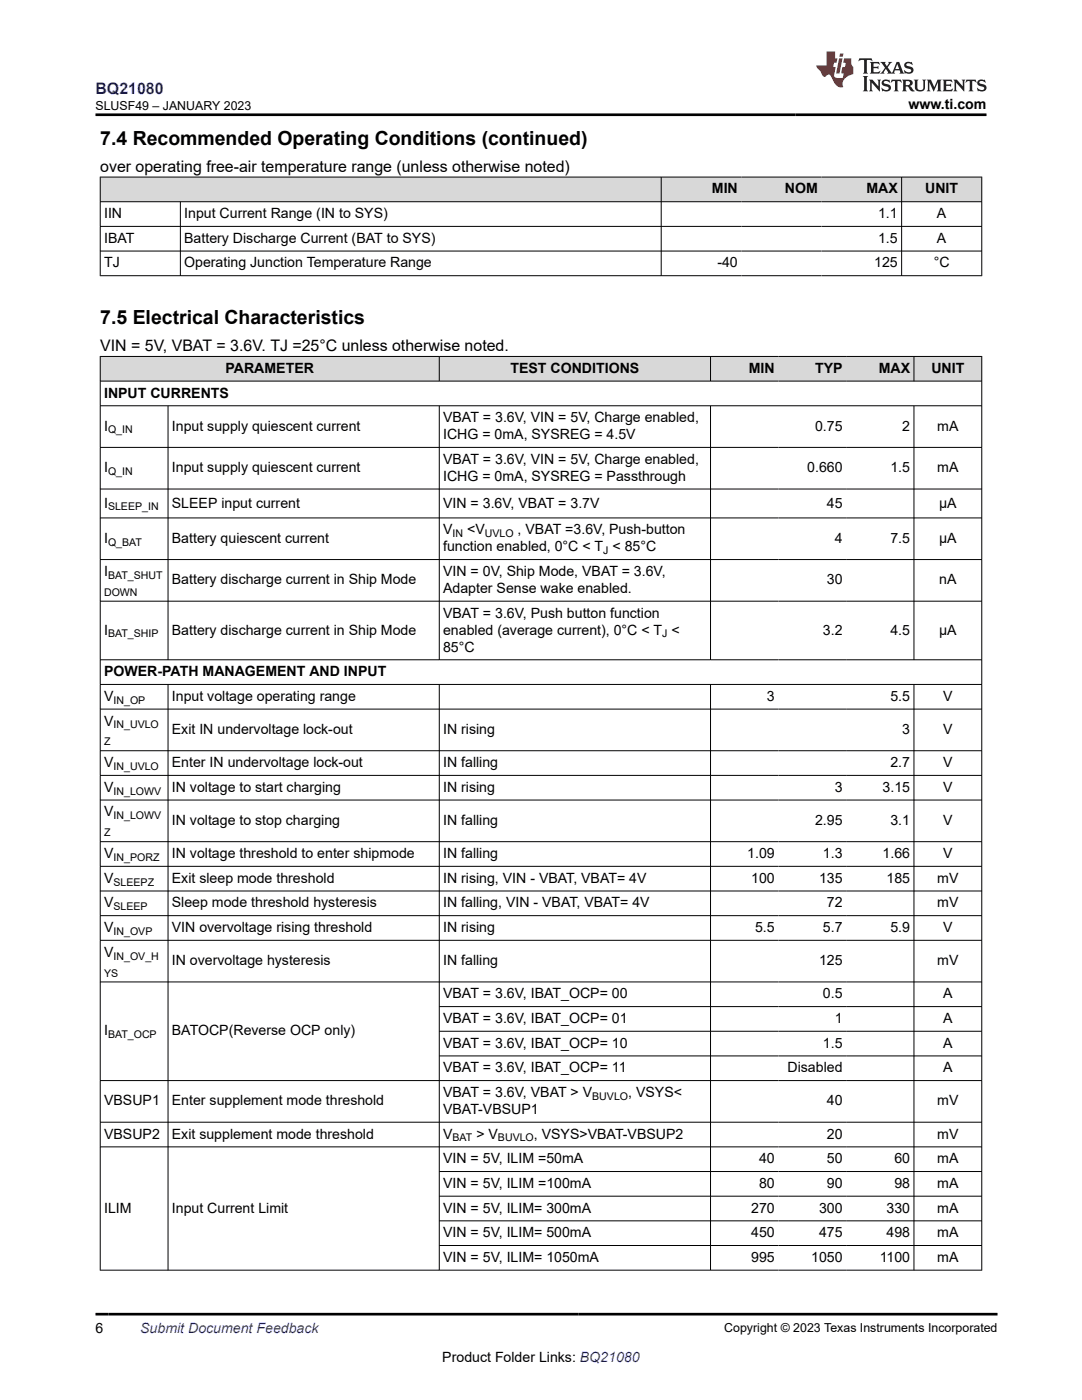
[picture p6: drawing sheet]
<svg xmlns="http://www.w3.org/2000/svg" width="216mm" height="279mm" viewBox="0 0 216 279" stroke-linecap="round" stroke-linejoin="round" font-family="sans-serif">
<defs><g id="words">
<g font-size="3.9">
<text x="20" y="28.8">7.4 Recommended Operating Conditions (continued)</text>
<text x="20" y="64.6">7.5 Electrical Characteristics</text>
</g>
<text font-size="3.2" fill="#00f" x="19" y="18.7">BQ21080</text>
<g font-size="3.2">
<text x="20" y="34.3">over operating free-air temperature range (unless otherwise noted)</text>
<text x="20" y="70.1">VIN = 5V, VBAT = 3.6V. TJ =25°C unless otherwise noted.</text>
</g>
<g font-size="2.8">
<text x="181.3" y="21.8">www.ti.com</text>
<text x="142" y="38.6">MIN</text>
<text x="156.6" y="38.6">NOM</text>
<text x="172.9" y="38.6">MAX</text>
<text x="184.6" y="38.6">UNIT</text>
<text x="20.8" y="43.5">IIN</text>
<text x="36.8" y="43.5">Input Current Range (IN to SYS)</text>
<text x="175.2" y="43.5">1.1</text>
<text x="187" y="43.5">A</text>
<text x="20.8" y="48.5">IBAT</text>
<text x="20.8" y="53.4">TJ</text>
<text x="36.8" y="48.5">Battery Discharge Current (BAT to SYS)</text>
<text x="36.8" y="53.4">Operating Junction Temperature Range</text>
<text x="143.1" y="53.4">-40</text>
<text x="174.4" y="53.4">125</text>
<text x="175.2" y="48.5">1.5</text>
<text x="186.3" y="53.4">°C</text>
<text x="187" y="48.5">A</text>
<text x="45" y="74.4">PARAMETER</text>
<text x="101.9" y="74.4">TEST CONDITIONS</text>
<text x="149.4" y="74.4">MIN</text>
<text x="162.6" y="74.4">TYP</text>
<text x="175.3" y="74.4">MAX</text>
<text x="185.8" y="74.4">UNIT</text>
<text x="20.8" y="79.3">INPUT CURRENTS</text>
<text x="20.8" y="85.9">I</text>
<text x="34.3" y="85.9">Input supply quiescent current</text>
<text x="88.4" y="84.3">VBAT = 3.6V, VIN = 5V, Charge enabled,</text>
<text x="88.4" y="87.6">ICHG = 0mA, SYSREG = 4.5V</text>
<text x="162.6" y="85.9">0.75</text>
<text x="180" y="85.9">2</text>
<text x="187" y="85.9">mA</text>
<text x="20.8" y="94.3">I</text>
<text x="34.3" y="94.3">Input supply quiescent current</text>
<text x="88.4" y="92.6">VBAT = 3.6V, VIN = 5V, Charge enabled,</text>
<text x="88.4" y="95.9">ICHG = 0mA, SYSREG = Passthrough</text>
<text x="161.1" y="94.3">0.660</text>
<text x="177.7" y="94.3">1.5</text>
<text x="187" y="94.3">mA</text>
<text x="20.8" y="101.3">I</text>
<text x="34.3" y="101.3">SLEEP input current</text>
<text x="88.4" y="101.3">VIN = 3.6V, VBAT = 3.7V</text>
<text x="165" y="101.3">45</text>
<text x="187.4" y="101.3">µA</text>
<text x="88.4" y="106.6">V</text>
<text x="93.2" y="106.6">&lt;V</text>
<text x="103.3" y="106.6">, VBAT =3.6V, Push-button</text>
<text x="20.8" y="108.3">I</text>
<text x="34.3" y="108.3">Battery quiescent current</text>
<text x="88.4" y="110">function enabled, 0°C &lt; T &lt; 85°C</text>
<text x="166.6" y="108.3">4</text>
<text x="177.7" y="108.3">7.5</text>
<text x="187.4" y="108.3">µA</text>
<text x="20.8" y="114.9">I</text>
<text x="34.3" y="116.6">Battery discharge current in Ship Mode</text>
<text x="88.4" y="114.9">VIN = 0V, Ship Mode, VBAT = 3.6V,</text>
<text x="88.4" y="118.3">Adapter Sense wake enabled.</text>
<text x="165" y="116.6">30</text>
<text x="187.4" y="116.6">nA</text>
<text x="88.4" y="123.3">VBAT = 3.6V, Push button function</text>
<text x="20.8" y="126.6">I</text>
<text x="34.3" y="126.6">Battery discharge current in Ship Mode</text>
<text x="88.4" y="130">85°C</text>
<text x="88.4" y="126.6">enabled (average current), 0°C &lt; T &lt;</text>
<text x="164.2" y="126.6">3.2</text>
<text x="177.7" y="126.6">4.5</text>
<text x="187.4" y="126.6">µA</text>
<text x="20.8" y="134.9">POWER-PATH MANAGEMENT AND INPUT</text>
<text x="20.8" y="139.9">V</text>
<text x="34.3" y="139.9">Input voltage operating range</text>
<text x="153" y="139.9">3</text>
<text x="177.7" y="139.9">5.5</text>
<text x="188.2" y="139.9">V</text>
<text x="20.8" y="144.8">V</text>
<text x="34.3" y="146.5">Exit IN undervoltage lock-out</text>
<text x="88.4" y="146.5">IN rising</text>
<text x="180" y="146.5">3</text>
<text x="188.2" y="146.5">V</text>
<text x="20.8" y="153.1">V</text>
<text x="34.3" y="153.1">Enter IN undervoltage lock-out</text>
<text x="88.4" y="153.1">IN falling</text>
<text x="177.7" y="153.1">2.7</text>
<text x="188.2" y="153.1">V</text>
<text x="20.8" y="158">V</text>
<text x="34.3" y="158">IN voltage to start charging</text>
<text x="88.4" y="158">IN rising</text>
<text x="166.6" y="158">3</text>
<text x="176.1" y="158">3.15</text>
<text x="188.2" y="158">V</text>
<text x="20.8" y="162.9">V</text>
<text x="34.3" y="164.6">IN voltage to stop charging</text>
<text x="88.4" y="164.6">IN falling</text>
<text x="162.6" y="164.6">2.95</text>
<text x="177.7" y="164.6">3.1</text>
<text x="188.2" y="164.6">V</text>
<text x="20.8" y="171.2">V</text>
<text x="34.3" y="171.2">IN voltage threshold to enter shipmode</text>
<text x="88.4" y="171.2">IN falling</text>
<text x="149.1" y="171.2">1.09</text>
<text x="164.2" y="171.2">1.3</text>
<text x="176.1" y="171.2">1.66</text>
<text x="188.2" y="171.2">V</text>
<text x="20.8" y="176.2">V</text>
<text x="34.3" y="176.2">Exit sleep mode threshold</text>
<text x="88.4" y="176.2">IN rising, VIN - VBAT, VBAT= 4V</text>
<text x="149.9" y="176.2">100</text>
<text x="163.4" y="176.2">135</text>
<text x="176.9" y="176.2">185</text>
<text x="187" y="176.2">mV</text>
<text x="20.8" y="181.1">V</text>
<text x="34.3" y="181.1">Sleep mode threshold hysteresis</text>
<text x="88.4" y="181.1">IN falling, VIN - VBAT, VBAT= 4V</text>
<text x="165" y="181.1">72</text>
<text x="187" y="181.1">mV</text>
<text x="20.8" y="186">V</text>
<text x="20.8" y="190.9">V</text>
<text x="34.3" y="186">VIN overvoltage rising threshold</text>
<text x="88.4" y="186">IN rising</text>
<text x="150.7" y="186">5.5</text>
<text x="164.2" y="186">5.7</text>
<text x="177.7" y="186">5.9</text>
<text x="188.2" y="186">V</text>
<text x="34.3" y="192.6">IN overvoltage hysteresis</text>
<text x="88.4" y="192.6">IN falling</text>
<text x="163.4" y="192.6">125</text>
<text x="187" y="192.6">mV</text>
<text x="88.4" y="199.2">VBAT = 3.6V, IBAT_OCP= 00</text>
<text x="164.2" y="199.2">0.5</text>
<text x="188.2" y="199.2">A</text>
<text x="20.8" y="206.6">I</text>
<text x="34.3" y="206.6">BATOCP(Reverse OCP only)</text>
<text x="88.4" y="204.2">VBAT = 3.6V, IBAT_OCP= 01</text>
<text x="88.4" y="209.1">VBAT = 3.6V, IBAT_OCP= 10</text>
<text x="164.2" y="209.1">1.5</text>
<text x="166.6" y="204.2">1</text>
<text x="188.2" y="204.2">A</text>
<text x="188.2" y="209.1">A</text>
<text x="88.4" y="214">VBAT = 3.6V, IBAT_OCP= 11</text>
<text x="157.2" y="214">Disabled</text>
<text x="188.2" y="214">A</text>
<text x="20.8" y="220.6">VBSUP1</text>
<text x="34.3" y="220.6">Enter supplement mode threshold</text>
<text x="88.4" y="218.9">VBAT = 3.6V, VBAT &gt; V</text>
<text x="125.4" y="218.9">, VSYS&lt;</text>
<text x="165" y="220.6">40</text>
<text x="187" y="220.6">mV</text>
<text x="20.8" y="227.2">VBSUP2</text>
<text x="34.3" y="227.2">Exit supplement mode threshold</text>
<text x="88.4" y="222.3">VBAT-VBSUP1</text>
<text x="88.4" y="227.2">V</text>
<text x="95" y="227.2">&gt; V</text>
<text x="106.5" y="227.2">, VSYS&gt;VBAT-VBSUP2</text>
<text x="165" y="227.2">20</text>
<text x="187" y="227.2">mV</text>
<text x="88.4" y="232.2">VIN = 5V, ILIM =50mA</text>
<text x="151.5" y="232.2">40</text>
<text x="165" y="232.2">50</text>
<text x="178.5" y="232.2">60</text>
<text x="187" y="232.2">mA</text>
<text x="88.4" y="237.1">VIN = 5V, ILIM =100mA</text>
<text x="151.5" y="237.1">80</text>
<text x="165" y="237.1">90</text>
<text x="178.5" y="237.1">98</text>
<text x="187" y="237.1">mA</text>
<text x="20.8" y="242">ILIM</text>
<text x="34.3" y="242">Input Current Limit</text>
<text x="88.4" y="242">VIN = 5V, ILIM= 300mA</text>
<text x="149.9" y="242">270</text>
<text x="163.4" y="242">300</text>
<text x="176.9" y="242">330</text>
<text x="187" y="242">mA</text>
<text x="88.4" y="246.9">VIN = 5V, ILIM= 500mA</text>
<text x="88.4" y="251.8">VIN = 5V, ILIM= 1050mA</text>
<text x="149.9" y="246.9">450</text>
<text x="149.9" y="251.8">995</text>
<text x="161.9" y="251.8">1050</text>
<text x="163.4" y="246.9">475</text>
<text x="175.5" y="251.8">1100</text>
<text x="176.9" y="246.9">498</text>
<text x="187" y="246.9">mA</text>
<text x="187" y="251.8">mA</text>
<text x="19" y="266.1">6</text>
<text x="88.3" y="271.7">Product Folder Links: BQ21080</text>
</g>
<text font-size="2.8" fill="#00f" x="28" y="266.1">Submit Document Feedback</text>
<g font-size="2.5">
<text x="19" y="21.9">SLUSF49 – JANUARY 2023</text>
<text x="144.5" y="265.8">Copyright © 2023 Texas Instruments Incorporated</text>
</g>
<g font-size="2.1">
<text x="21.6" y="86.5">Q_IN</text>
<text x="21.6" y="94.8">Q_IN</text>
<text x="21.6" y="101.9">SLEEP_IN</text>
<text x="90.3" y="107.2">IN</text>
<text x="96.7" y="107.2">UVLO</text>
<text x="21.6" y="108.9">Q_BAT</text>
<text x="120.4" y="110.6">J</text>
<text x="20.8" y="118.9">DOWN</text>
<text x="21.6" y="115.5">BAT_SHUT</text>
<text x="21.6" y="127.2">BAT_SHIP</text>
<text x="132.1" y="127.2">J</text>
<text x="22.6" y="140.4">IN_OP</text>
<text x="20.8" y="148.7">Z</text>
<text x="22.6" y="145.4">IN_UVLO</text>
<text x="22.6" y="153.7">IN_UVLO</text>
<text x="22.6" y="158.6">IN_LOWV</text>
<text x="20.8" y="166.9">Z</text>
<text x="22.6" y="163.5">IN_LOWV</text>
<text x="22.6" y="171.8">IN_PORZ</text>
<text x="22.6" y="176.7">SLEEPZ</text>
<text x="22.6" y="181.7">SLEEP</text>
<text x="22.6" y="186.6">IN_OVP</text>
<text x="22.6" y="191.5">IN_OV_H</text>
<text x="20.8" y="194.9">YS</text>
<text x="21.6" y="207.2">BAT_OCP</text>
<text x="118.2" y="219.5">BUVLO</text>
<text x="90.3" y="227.8">BAT</text>
<text x="99.4" y="227.8">BUVLO</text>
</g>
</g></defs>
<g fill="#d8d8d8">
<path d="M20 35.3h175.9v5h-175.9z" fill-rule="evenodd"/>
<path d="M20.1 35.4h111.8v4.8h-111.8z" fill-rule="evenodd"/>
<path d="M132 35.4h15.9v4.8h-15.9z" fill-rule="evenodd"/>
<path d="M147.9 35.4h16v4.8h-16z" fill-rule="evenodd"/>
<path d="M163.9 35.4h15.9v4.8h-15.9z" fill-rule="evenodd"/>
<path d="M180 35.4h15.8v4.8h-15.8z" fill-rule="evenodd"/>
</g>
<path d="M19.9 35.3h176.1M20 35.3v19.8M131.9 35.3v19.8M179.9 35.3v19.8M195.9 35.3v19.8M19.9 40.3h176.1M19.9 45.2h176.1M19.9 50.1h176.1M19.9 55h176.1M36 40.3v14.8" fill="none" stroke="#000" stroke-width=".2"/>
<g fill="#d8d8d8">
<path d="M20 71.1h175.9v5h-175.9z" fill-rule="evenodd"/>
<path d="M20.1 71.2h67.5v4.8h-67.5z" fill-rule="evenodd"/>
<path d="M87.7 71.2h54v4.8h-54z" fill-rule="evenodd"/>
<path d="M141.8 71.2h13.5v4.8h-13.5z" fill-rule="evenodd"/>
<path d="M155.3 71.2h13.5v4.8h-13.5z" fill-rule="evenodd"/>
<path d="M168.8 71.2h13.5v4.8h-13.5z" fill-rule="evenodd"/>
<path d="M182.4 71.2h13.4v4.8h-13.4z" fill-rule="evenodd"/>
</g>
<g fill="none" stroke="#000" stroke-width=".2">
<path d="M19.9 71.1h176.1M19.9 76.1h176.1M20 71.1v182.5M87.7 71.1v5M141.8 71.1v5M182.4 71.1v5M195.9 71.1v182.5M19.9 81h176.1M19.9 89.3h176.1M19.9 97.6h176.1M33.5 81v50.7M87.7 81v50.7"/>
<path d="M141.8 81v50.7M182.4 81v50.7M19.9 103.4h176.1M19.9 111.7h176.1M19.9 120h176.1M19.9 131.7h176.1M19.9 136.6h176.1M33.5 136.6v117M87.7 136.6v117M141.8 136.6v117M182.4 136.6v117M19.9 141.5h176.1"/>
<path d="M19.9 149.8h176.1M19.9 154.7h176.1M19.9 159.7h176.1M19.9 168h176.1M19.9 172.9h176.1M19.9 177.8h176.1M19.9 182.7h176.1M19.9 187.7h176.1M19.9 196h176.1M19.9 215.7h176.1M87.7 200.9h108.3M87.7 205.8h108.3"/>
<path d="M87.7 210.7h108.3M19.9 224h176.1M19.9 228.9h176.1M87.7 233.8h108.3M87.7 238.7h108.3M87.7 243.6h108.3M87.7 248.6h108.3M196 253.5h-176.1"/>
</g>
<path d="M171.5 11.6l-.2 .6 .5-.2h.6v.1v2.2l-.2 .4h1l-.2-.4v-2.2v-.1h.5l.5 .2-.1-.6zM173.6 12.4l.2 .3v1.6l-.2 .4h1.9l.1-.6a1.08 1.08 0 0 1-1.3 .2v-.7h.6l.4 .2v-.7l-.4 .2h-.6v-.5l.2-.2a1 1 0 0 1 1 .3l-.1-.5zM175.7 12.4l.9 1.1-1 1.2h.9l-.2-.2 .5-.8 .4 .8-.2 .2h1.6l-.2-.2 .2-.5h.9l.1 .5-.1 .2h.9l-.2-.4-.8-1.9h-.5l-.9 2.1-.9-1.1 .9-1h-.8l.2 .2-.4 .6-.4-.6 .2-.2zM179 12.8l.4 1h-.7zM180.7 12.5a.65 .65 0 0 0-.2 .7 .65 .65 0 0 0 .6 .5l.6 .1 .1 .3a.79 .79 0 0 1-.7 .4 .79 .79 0 0 1-.7-.5l.1 .7 .2-.1a.93 .93 0 0 0 1.1 0 .93 .93 0 0 0 .4-.9 1.46 1.46 0 0 0-1.2-.6l-.1-.3a1.09 1.09 0 0 1 1.2 .2l-.2-.6-.1 .1-.5-.2zM172.2 15.2l.2 .4v2.2l-.2 .4h1l-.2-.4v-2.2l.2-.4zM173.4 15.9l.2 .4v1.5l-.2 .4h.8l-.3-.4 .1-1.3 1.6 1.8v-2l.2-.4h-.7l.1 .2 .1 1.1-1.2-1.3zM176.2 16a.65 .65 0 0 0-.2 .8 .65 .65 0 0 0 .6 .4l.6 .2 .1 .2a.79 .79 0 0 1-.7 .4 .79 .79 0 0 1-.7-.5l.1 .7 .2-.1a.93 .93 0 0 0 1.1 .1 .93 .93 0 0 0 .4-1 1.46 1.46 0 0 0-1.2-.5l-.1-.4a1.09 1.09 0 0 1 1.2 .2l-.1-.6-.2 .1-.5-.1zM177.9 15.9l-.1 .6a.63 .63 0 0 1 .8-.3v1.6l-.3 .4h1l-.2-.4v-1.6a.66 .66 0 0 1 .8 .3l-.1-.6zM180 15.9l.2 .4v1.5l-.2 .4h1l-.2-.2-.1-.7h.5l.1 .2a.79 .79 0 0 0 1.2 .6l-1-.9a.61 .61 0 0 0 .6-.6 .61 .61 0 0 0-.5-.7zM180.8 16.2h.1a.47 .47 0 0 1 .5 .1 .47 .47 0 0 1 .1 .5l-.1 .1-.7 .1zM182.3 15.9l.2 .2a2.27 2.27 0 0 0 .4 2 1.04 1.04 0 0 0 1.7-.7v-1.3l.2-.2h-.8l.2 .4v1.1a.6 .6 0 0 1-.6 .6 .6 .6 0 0 1-.6-.6v-1.1l.3-.4zM184.9 15.9l.2 .4v1.5l-.2 .4h.8l-.3-.4v-1.4l.9 1.9 .9-1.9v1.4l-.3 .4h1l-.2-.4v-1.5l.2-.4h-.8l-.7 1.5-.6-1.5zM188.1 15.9l.2 .4v1.5l-.2 .4h1.9l.1-.6a1.09 1.09 0 0 1-1.3 .2v-.7h.6l.4 .2v-.6l-.4 .2h-.6v-.6l.2-.1a1.01 1.01 0 0 1 1 .3l-.1-.6zM190.2 15.9l.3 .4v1.5l-.3 .4h.8l-.2-.4v-1.3l1.6 1.8v-2l.2-.4h-.7l.2 .2v1.1l-1.2-1.3zM192.8 15.9l-.1 .6a.63 .63 0 0 1 .8-.3v1.6l-.3 .4h1l-.2-.4v-1.6a.66 .66 0 0 1 .8 .3l-.1-.6zM195.2 16a.65 .65 0 0 0-.2 .8 .65 .65 0 0 0 .6 .4l.6 .2 .2 .2a.79 .79 0 0 1-.7 .4 .79 .79 0 0 1-.7-.5l.1 .7 .2-.1a.93 .93 0 0 0 1 .1 .93 .93 0 0 0 .5-1 1.46 1.46 0 0 0-1.3-.5v-.4a1.09 1.09 0 0 1 1.2 .2l-.2-.6-.2 .1-.5-.1z" fill="#231f20"/>
<path d="M164.9 10.3v2.7h-2l.1 .4 .8 1a.95 .95 0 0 0 1 .9 .59 .59 0 0 1 .5-.4 .59 .59 0 0 1 .5 .3l.4 .8a1.59 1.59 0 0 0 2.1 1.4 1.61 1.61 0 0 1 1-2.3l1-.3-.1-1.5a1.59 1.59 0 0 1-.3-1.7h-1.5l-.2 .9h.6l-.2 .9h-.5l-.2 .9v.3l.4 .1-.1 .9h-.7a.73 .73 0 0 1-1-.7l.3-1.5h-.5l.1-.9h.5l.2-.9h-.5v-1.3zM167.4 11.6l-.6 3.1h.7l.6-3.1zM167.6 10.7l-.1 .6h.7l.1-.6z" fill="#ed1c24"/>
<path d="M19 22.9h177.8M19 262.3h180" fill="none" stroke="#000" stroke-width=".53"/>
<use href="#words"/>
</svg>
